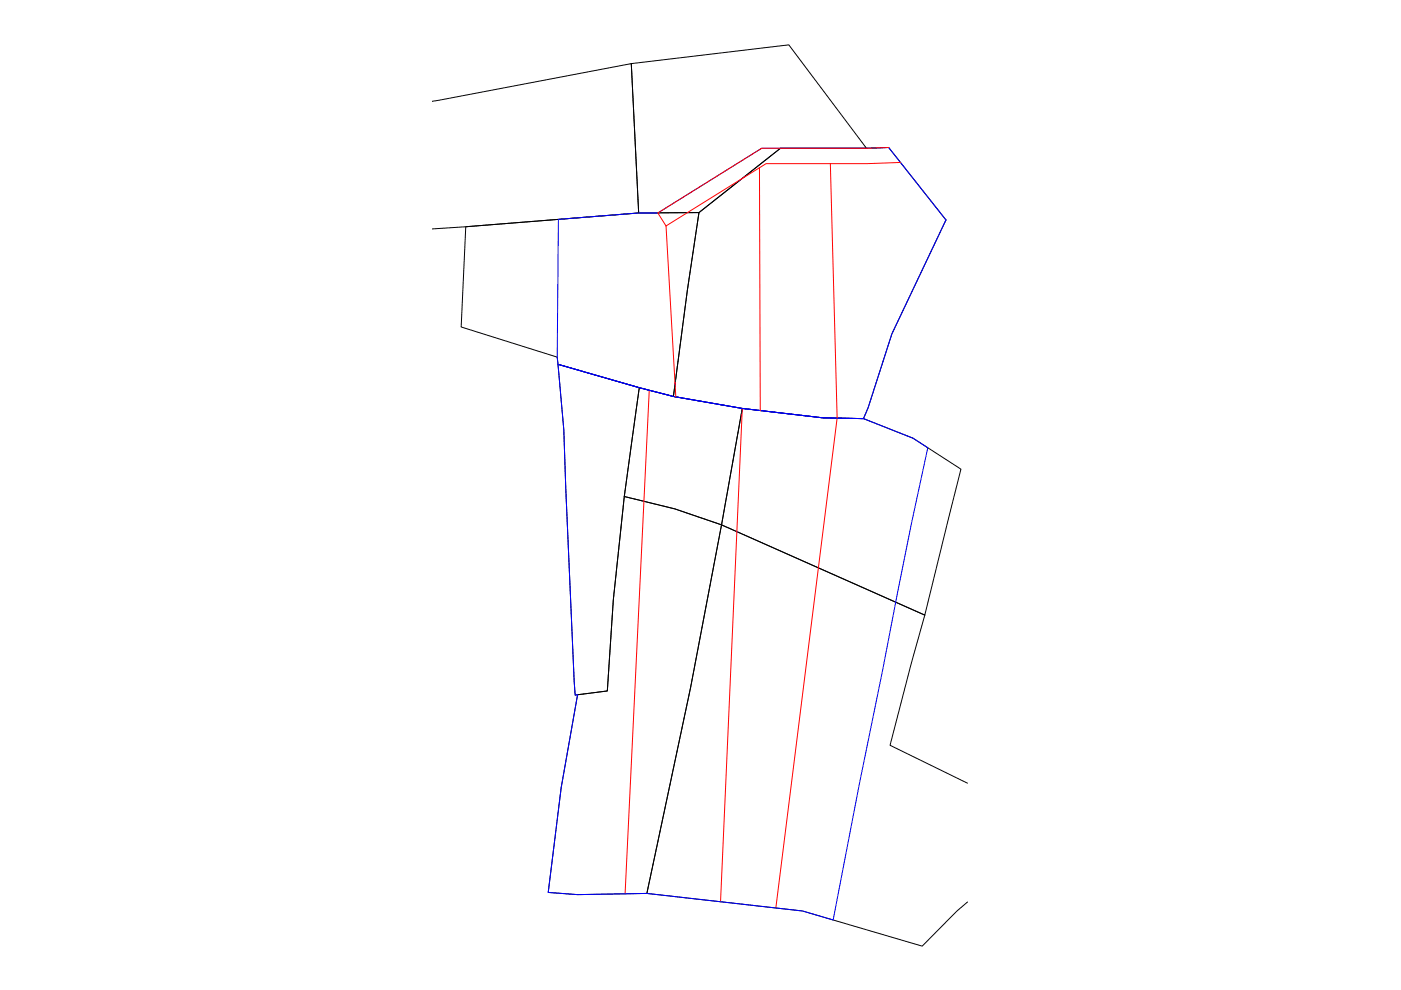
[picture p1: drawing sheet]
<svg xmlns="http://www.w3.org/2000/svg" width="297mm" height="210mm" viewBox="0 0 297 210" stroke-linecap="round" stroke-linejoin="round" font-family="sans-serif">
<!-- layer: Parc-Baz -->
<path d="M133.8 13.5l33.4-4 16.5 21.9h-18.2l-17.3 13.7-12.8 .1zM91.6 21.5l42.2-8 1.6 31.7-43.8 3.3M98.7 48.1l36.7-2.9 12.8-.1-2.5 16.4-2.9 22.6-7.3-1.9-17.2-5-.2-1.5-20.3-6.4zM148.2 45.1l17.3-13.7h18.2l4.7-.1 12.2 15.3-11.5 24.2-5 15.7-1 2.3-8.7-.2-17-2-14.6-2.5 2.9-22.6zM118.3 77.2l17.2 5a650.7 650.7 0 0 0-6.7 64.3l-6.9 .9-1.9-43.7-.5-12.6zM135.5 82.2l7.3 1.9 14.6 2.5-4.4 24.7-9.9-3.4-10.7-2.6zM157.4 86.6l17 2 8.7 .2 10.5 4.1 10.1 6.6-7.6 30.9-43.1-19.1zM132.4 105.3l10.7 2.6 9.9 3.4-6.6 34.5-9.3 43.6-14.6 .3-6.3-.5 2.8-22.2 3.5-19.7 6.3-.8 1.2-19.3zM205.1 166.1l-16.4-8.1 4.5-17.3 2.9-10.3-43.1-19.1-6.6 34.5-9.3 43.6 33.1 3.8 25.3 7.4 7.4-7.4 2.2-2" fill="none" stroke="#000" stroke-width=".21"/>
<!-- layer: ndarjet v1 -->
<path d="M161 35.5l.2 51.6M176.1 34.7l1.4 53.9-13 103.9M188.4 31.3l-4.7 .1h-22.2l-22 13.8 1.7 2.7M190.9 34.4l-7.1 .3h-21.4l-21.2 13.2M141.2 47.9l2.1 36.2M137.7 82.7l-5.2 106.8M157.4 86.6l-4.6 104.6" fill="none" stroke="#f00" stroke-width=".21"/>
<!-- layer: parc-block -->
<path d="M118.4 46.5l17-1.3h4.1l22-13.8h22.2l4.7-.1 12.2 15.3-11.5 24.2-5 15.7-1 2.3-8.7-.2-17-2-14.6-2.5-7.3-1.9-17.2-5-.2-1.5zM118.3 77.2l17.2 5 7.3 1.9 14.6 2.5 17 2 8.7 .2 10.5 4.1 3.1 2-3.5 16.1-2.9 14.5-3.2 16.8-4.9 23.8-5.6 29-6.4-1.9-33.1-3.8-14.6 .3-6.3-.5 2.8-22.2 3.5-19.7-.6 .1-.2-2.9-2.2-53.4z" fill="none" stroke="#00f" stroke-width=".21"/>
</svg>
